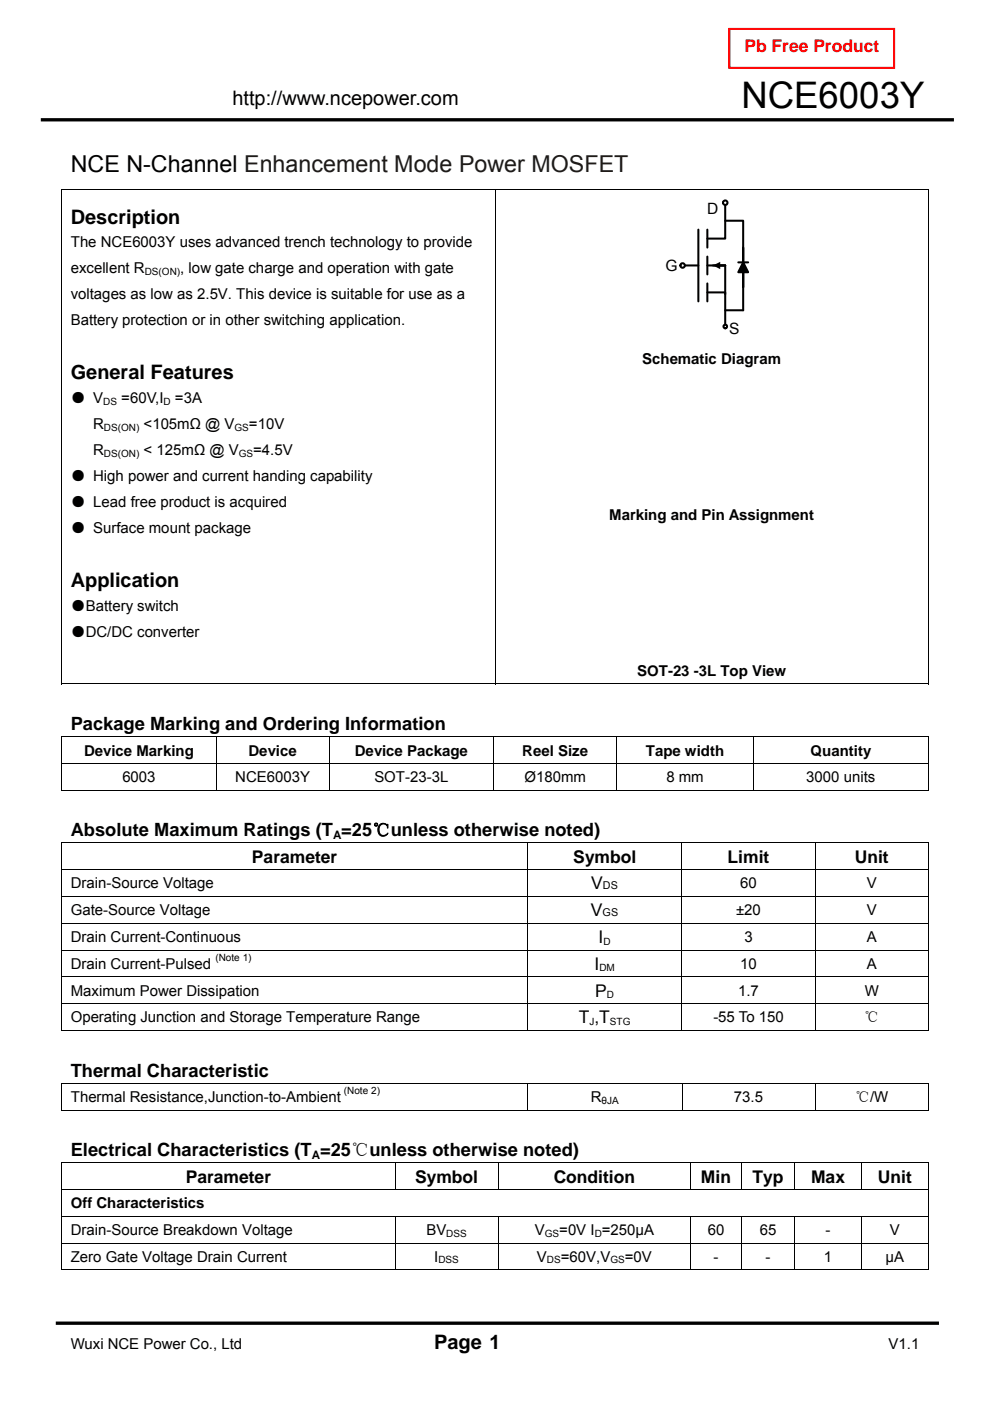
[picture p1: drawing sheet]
<svg xmlns="http://www.w3.org/2000/svg" width="210mm" height="297mm" viewBox="0 0 210 297" stroke-linecap="round" stroke-linejoin="round" font-family="sans-serif">
<defs><g id="words">
<text font-size="7.8" x="157.2" y="22.9">NCE6003Y</text>
<text font-size="4.9" x="15" y="36.4">NCE N-Channel Enhancement Mode Power MOSFET</text>
<g font-size="4.2">
<text x="49.3" y="22.3">http://www.ncepower.com</text>
<text x="15" y="47.4">Description</text>
<text x="15" y="80.4">General Features</text>
<text x="15" y="124.5">Application</text>
<text x="92.1" y="286.1">Page 1</text>
</g>
<g font-size="3.9">
<text x="15" y="154.8">Package Marking and Ordering Information</text>
<text x="15" y="177.3">Absolute Maximum Ratings (T =25℃unless otherwise noted)</text>
<text x="15" y="228.3">Thermal Characteristic</text>
<text x="15" y="245.1">Electrical Characteristics (T =25℃unless otherwise noted)</text>
</g>
<text font-size="3.7" fill="#f00" x="157.9" y="11.1">Pb Free Product</text>
<g font-size="3.7">
<text x="53.4" y="183">Parameter</text>
<text x="121.6" y="183">Symbol</text>
<text x="154.3" y="183">Limit</text>
<text x="181.3" y="183">Unit</text>
<text x="125.4" y="188.6">V</text>
<text x="125.3" y="194.3">V</text>
<text x="127" y="199.9">I</text>
<text x="126.1" y="205.6">I</text>
<text x="126.2" y="211.3">P</text>
<text x="122.7" y="217">T ,T</text>
<text x="39.4" y="250.8">Parameter</text>
<text x="88.1" y="250.8">Symbol</text>
<text x="117.4" y="250.8">Condition</text>
<text x="148.7" y="250.8">Min</text>
<text x="159.6" y="250.8">Typ</text>
<text x="172" y="250.8">Max</text>
<text x="186.2" y="250.8">Unit</text>
</g>
<g font-size="3.3">
<text x="150" y="45.3">D</text>
<text x="141.1" y="57.5">G</text>
<text x="154.6" y="70.8">S</text>
</g>
<g font-size="3.2">
<text x="15" y="52.5">The NCE6003Y uses advanced trench technology to provide</text>
<text x="15" y="58">excellent R</text>
<text x="38.2" y="58">, low gate charge and operation with gate</text>
<text x="15" y="63.5">voltages as low as 2.5V. This device is suitable for use as a</text>
<text x="15" y="69">Battery protection or in other switching application.</text>
<text x="136.2" y="77.3">Schematic Diagram</text>
<text x="15" y="85.5">● V</text>
<text x="25.7" y="85.5">=60V,I</text>
<text x="37.1" y="85.5">=3A</text>
<text x="19.8" y="91">R</text>
<text x="30.5" y="91">&lt;105mΩ @ V</text>
<text x="52.8" y="91">=10V</text>
<text x="19.8" y="96.5">R</text>
<text x="30.5" y="96.5">&lt; 125mΩ @ V</text>
<text x="53.7" y="96.5">=4.5V</text>
<text x="15" y="102">● High power and current handing capability</text>
<text x="15" y="107.5">● Lead free product is acquired</text>
<text x="15" y="113">● Surface mount package</text>
<text x="129.2" y="110.3">Marking and Pin Assignment</text>
<text x="15" y="129.5">●Battery switch</text>
<text x="15" y="135">●DC/DC converter</text>
<text x="135.1" y="143.3">SOT-23 -3L Top View</text>
<text x="17.8" y="160.2">Device Marking</text>
<text x="52.7" y="160.2">Device</text>
<text x="75.2" y="160.2">Device Package</text>
<text x="110.8" y="160.2">Reel Size</text>
<text x="137" y="160.2">Tape width</text>
<text x="171.9" y="160.2">Quantity</text>
<text x="26" y="165.8">6003</text>
<text x="49.9" y="165.8">NCE6003Y</text>
<text x="79.4" y="165.8">SOT-23-3L</text>
<text x="111.2" y="165.8">Ø180mm</text>
<text x="141.3" y="165.8">8 mm</text>
<text x="171" y="165.8">3000 units</text>
<text x="15" y="188.4">Drain-Source Voltage</text>
<text x="157" y="188.4">60</text>
<text x="183.9" y="188.4">V</text>
<text x="15" y="194.1">Gate-Source Voltage</text>
<text x="156.1" y="194.1">±20</text>
<text x="183.9" y="194.1">V</text>
<text x="15" y="199.7">Drain Current-Continuous</text>
<text x="157.9" y="199.7">3</text>
<text x="183.9" y="199.7">A</text>
<text x="15" y="205.4">Drain Current-Pulsed</text>
<text x="157" y="205.4">10</text>
<text x="183.9" y="205.4">A</text>
<text x="15" y="211.1">Maximum Power Dissipation</text>
<text x="156.5" y="211.1">1.7</text>
<text x="183.4" y="211.1">W</text>
<text x="15" y="216.8">Operating Junction and Storage Temperature Range</text>
<text x="151.3" y="216.8">-55 To 150</text>
<text x="183.3" y="216.8">℃</text>
<text x="15" y="233.6">Thermal Resistance,Junction-to-Ambient</text>
<text x="125.3" y="233.6">R</text>
<text x="155.7" y="233.6">73.5</text>
<text x="181.4" y="233.6">℃/W</text>
<text x="15" y="256.2">Off Characteristics</text>
<text x="15" y="261.9">Drain-Source Breakdown Voltage</text>
<text x="90.4" y="261.9">BV</text>
<text x="113.4" y="261.9">V</text>
<text x="118.6" y="261.9">=0V I =250μA</text>
<text x="150.1" y="261.9">60</text>
<text x="161.1" y="261.9">65</text>
<text x="175.1" y="261.9">-</text>
<text x="188.8" y="261.9">V</text>
<text x="15" y="267.5">Zero Gate Voltage Drain Current</text>
<text x="92.1" y="267.5">I</text>
<text x="113.9" y="267.5">V</text>
<text x="119" y="267.5">=60V,V</text>
<text x="132.5" y="267.5">=0V</text>
<text x="151.4" y="267.5">-</text>
<text x="162.4" y="267.5">-</text>
<text x="174.8" y="267.5">1</text>
<text x="187.8" y="267.5">μA</text>
<text x="15" y="286.1">Wuxi NCE Power Co., Ltd</text>
<text x="188.5" y="286.1">V1.1</text>
</g>
<g font-size="2.5">
<text x="70.7" y="177.9">A</text>
<text x="66.1" y="245.7">A</text>
</g>
<g font-size="2.3">
<text x="127.9" y="188.6">DS</text>
<text x="127.8" y="194.3">GS</text>
</g>
<g font-size="2.1">
<text x="30.7" y="58.3">DS(ON)</text>
<text x="21.9" y="85.9">DS</text>
<text x="34.7" y="85.9">D</text>
<text x="22.1" y="91.4">DS(ON)</text>
<text x="49.7" y="91.4">GS</text>
<text x="22.1" y="96.9">DS(ON)</text>
<text x="50.6" y="96.9">GS</text>
<text x="45.7" y="203.8">(Note 1)</text>
<text x="128" y="200.3">D</text>
<text x="127.1" y="206">DM</text>
<text x="128.7" y="211.7">D</text>
<text x="125" y="217.3">J</text>
<text x="129.4" y="217.3">STG</text>
<text x="72.9" y="232.1">(Note 2)</text>
<text x="127.6" y="234">θJA</text>
<text x="94.7" y="262.2">DSS</text>
<text x="115.5" y="262.2">GS</text>
<text x="126.1" y="262.2">D</text>
<text x="93" y="267.9">DSS</text>
<text x="116" y="267.9">DS</text>
<text x="129.5" y="267.9">GS</text>
</g>
</g></defs>
<path d="M8.7 25.4h193.6M11.8 280.5h187.4" fill="none" stroke="#000" stroke-width=".71" stroke-linecap="butt"/>
<path d="M154.7 6.1h34.9v8.3h-34.9z" fill="none" stroke="#f00" stroke-width=".44"/>
<path d="M151.2 56.3l1.6-.8v1.6zM157.6 55.6l1.1 2.1h-2.1z" fill="#000"/>
<path d="M144.3 56.3h3.8M148.1 48.7v15.2M150 48.7v3.8M150 54.4v3.8M151.2 56.3h2.6v6.1M153.8 43v7.6h-3.8M153.8 46.8h3.8v14.1M156.6 55.6h2.1M157.6 55.6l1.1 2.1h-2.1zM157.6 52.5v13.3h-3.8M150 60.1v3.8M150 62h3.8v7.6" fill="none" stroke="#000" stroke-width=".43"/>
<circle cx="144.8" cy="56.3" r=".48" fill="#fff"/>
<circle cx="144.8" cy="56.3" r=".48" fill="none" stroke="#000" stroke-width=".43"/>
<circle cx="153.8" cy="43" r=".48" fill="#fff"/>
<circle cx="153.8" cy="43" r=".48" fill="none" stroke="#000" stroke-width=".43"/>
<circle cx="153.8" cy="69.2" r=".37" fill="#fff"/>
<g fill="none" stroke="#000" stroke-width=".43">
<path d="M150 56.3h3.8"/>
<circle cx="153.8" cy="69.2" r=".37"/>
</g>
<g fill="#000">
<path d="M13 40.2h.2v.1h-.2zM196.8 40.2h.2v.1h-.2zM13 156.1h.2v.2h-.2zM196.8 144.9h.2v.2h-.2zM196.8 156.1h.2v.2h-.2zM13 178.6h.2v.2h-.2zM196.8 167.5h.2v.1h-.2zM196.8 178.6h.2v.2h-.2zM196.8 218.4h.2v.2h-.2zM13 229.6h.2v.2h-.2zM196.8 229.6h.2v.2h-.2zM196.8 235.3h.2v.1h-.2z"/>
<path d="M13 246.4h.2v.2h-.2zM196.8 246.4h.2v.2h-.2zM196.8 269.2h.2v.1h-.2z"/>
</g>
<g fill="none" stroke="#000" stroke-width=".21">
<path d="M13 40.3h184M13.1 40.3v104.8M105 40.3v104.8M196.9 40.3v104.8M13 145h91.9M13 156.2h184M13.1 156.3v5.5M45.8 156.3v5.5M69.8 156.3v5.5M104.7 156.3v5.5M105.1 145h91.7M130.8 156.3v5.5"/>
<path d="M159.8 156.3v5.5M196.9 156.3v5.5M13 161.9h184M13 167.6h32.8M13 178.7h184M13.1 161.9v5.7M13.1 178.8v5.5M45.8 161.9v5.7M45.9 167.6h23.8M69.8 161.9v5.7M69.9 167.6h34.7M104.7 161.9v5.7"/>
<path d="M104.8 167.6h25.9M111.9 178.8v5.5M130.8 161.9v5.7M130.9 167.6h28.8M144.6 178.8v5.5M159.8 161.9v5.7M159.9 167.6h36.9M172.9 178.8v5.5M196.9 161.9v5.7M196.9 178.8v5.5M13 184.4h184M13 190.1h184"/>
<path d="M13 195.8h184M13.1 184.5v5.5M13.1 190.2v5.5M13.1 195.9v5.5M111.9 184.5v5.5M111.9 190.2v5.5M111.9 195.9v5.5M144.6 184.5v5.5M144.6 190.2v5.5M144.6 195.9v5.5M172.9 184.5v5.5M172.9 190.2v5.5"/>
<path d="M172.9 195.9v5.5M196.9 184.5v5.5M196.9 190.2v5.5M196.9 195.9v5.5M13 201.4h184M13 207.1h184M13 212.8h184M13 218.5h98.8M13.1 201.5v5.6M13.1 207.2v5.5M13.1 212.9v5.7M111.9 201.5v5.6"/>
<path d="M111.9 207.2v5.5M111.9 212.9v5.7M112 218.5h32.5M144.6 201.5v5.6M144.6 207.2v5.5M144.6 212.9v5.7M144.7 218.5h28.1M172.9 201.5v5.6M172.9 207.2v5.5M172.9 212.9v5.7M173 218.5h23.8M196.9 201.5v5.6"/>
<path d="M196.9 207.2v5.5M196.9 212.9v5.7M13 229.7h184M13 235.4h98.8M13.1 229.8v5.6M111.8 229.8v5.6M111.9 235.4h32.7M144.7 229.8v5.6M144.8 235.4h28M172.9 229.8v5.6M173 235.4h23.8M196.9 229.8v5.6"/>
<path d="M13 246.5h184M13 252.2h184M13 257.9h184M13.1 246.6v5.5M13.1 252.3v5.5M13.1 258v5.5M83.8 246.6v5.5M83.8 258v5.5M105.7 246.6v5.5M105.7 258v5.5M146.5 246.6v5.5M146.5 258v5.5"/>
<path d="M157.2 246.6v5.5M157.2 258v5.5M168.6 246.6v5.5M168.6 258v5.5M182.7 246.6v5.5M182.7 258v5.5M196.9 246.6v5.5M196.9 252.3v5.5M196.9 258v5.5M13 263.6h184M13 269.3h70.7M13.1 263.7v5.6"/>
<path d="M83.8 263.7v5.6M83.9 269.3h21.7M105.7 263.7v5.6M105.7 269.3h40.7M146.5 263.7v5.6M146.6 269.3h10.6M157.2 263.7v5.6M157.3 269.3h11.2M168.6 263.7v5.6M168.7 269.3h13.9M182.7 263.7v5.6M182.8 269.3h14"/>
<path d="M196.9 263.7v5.6"/>
</g>
<use href="#words"/>
</svg>
